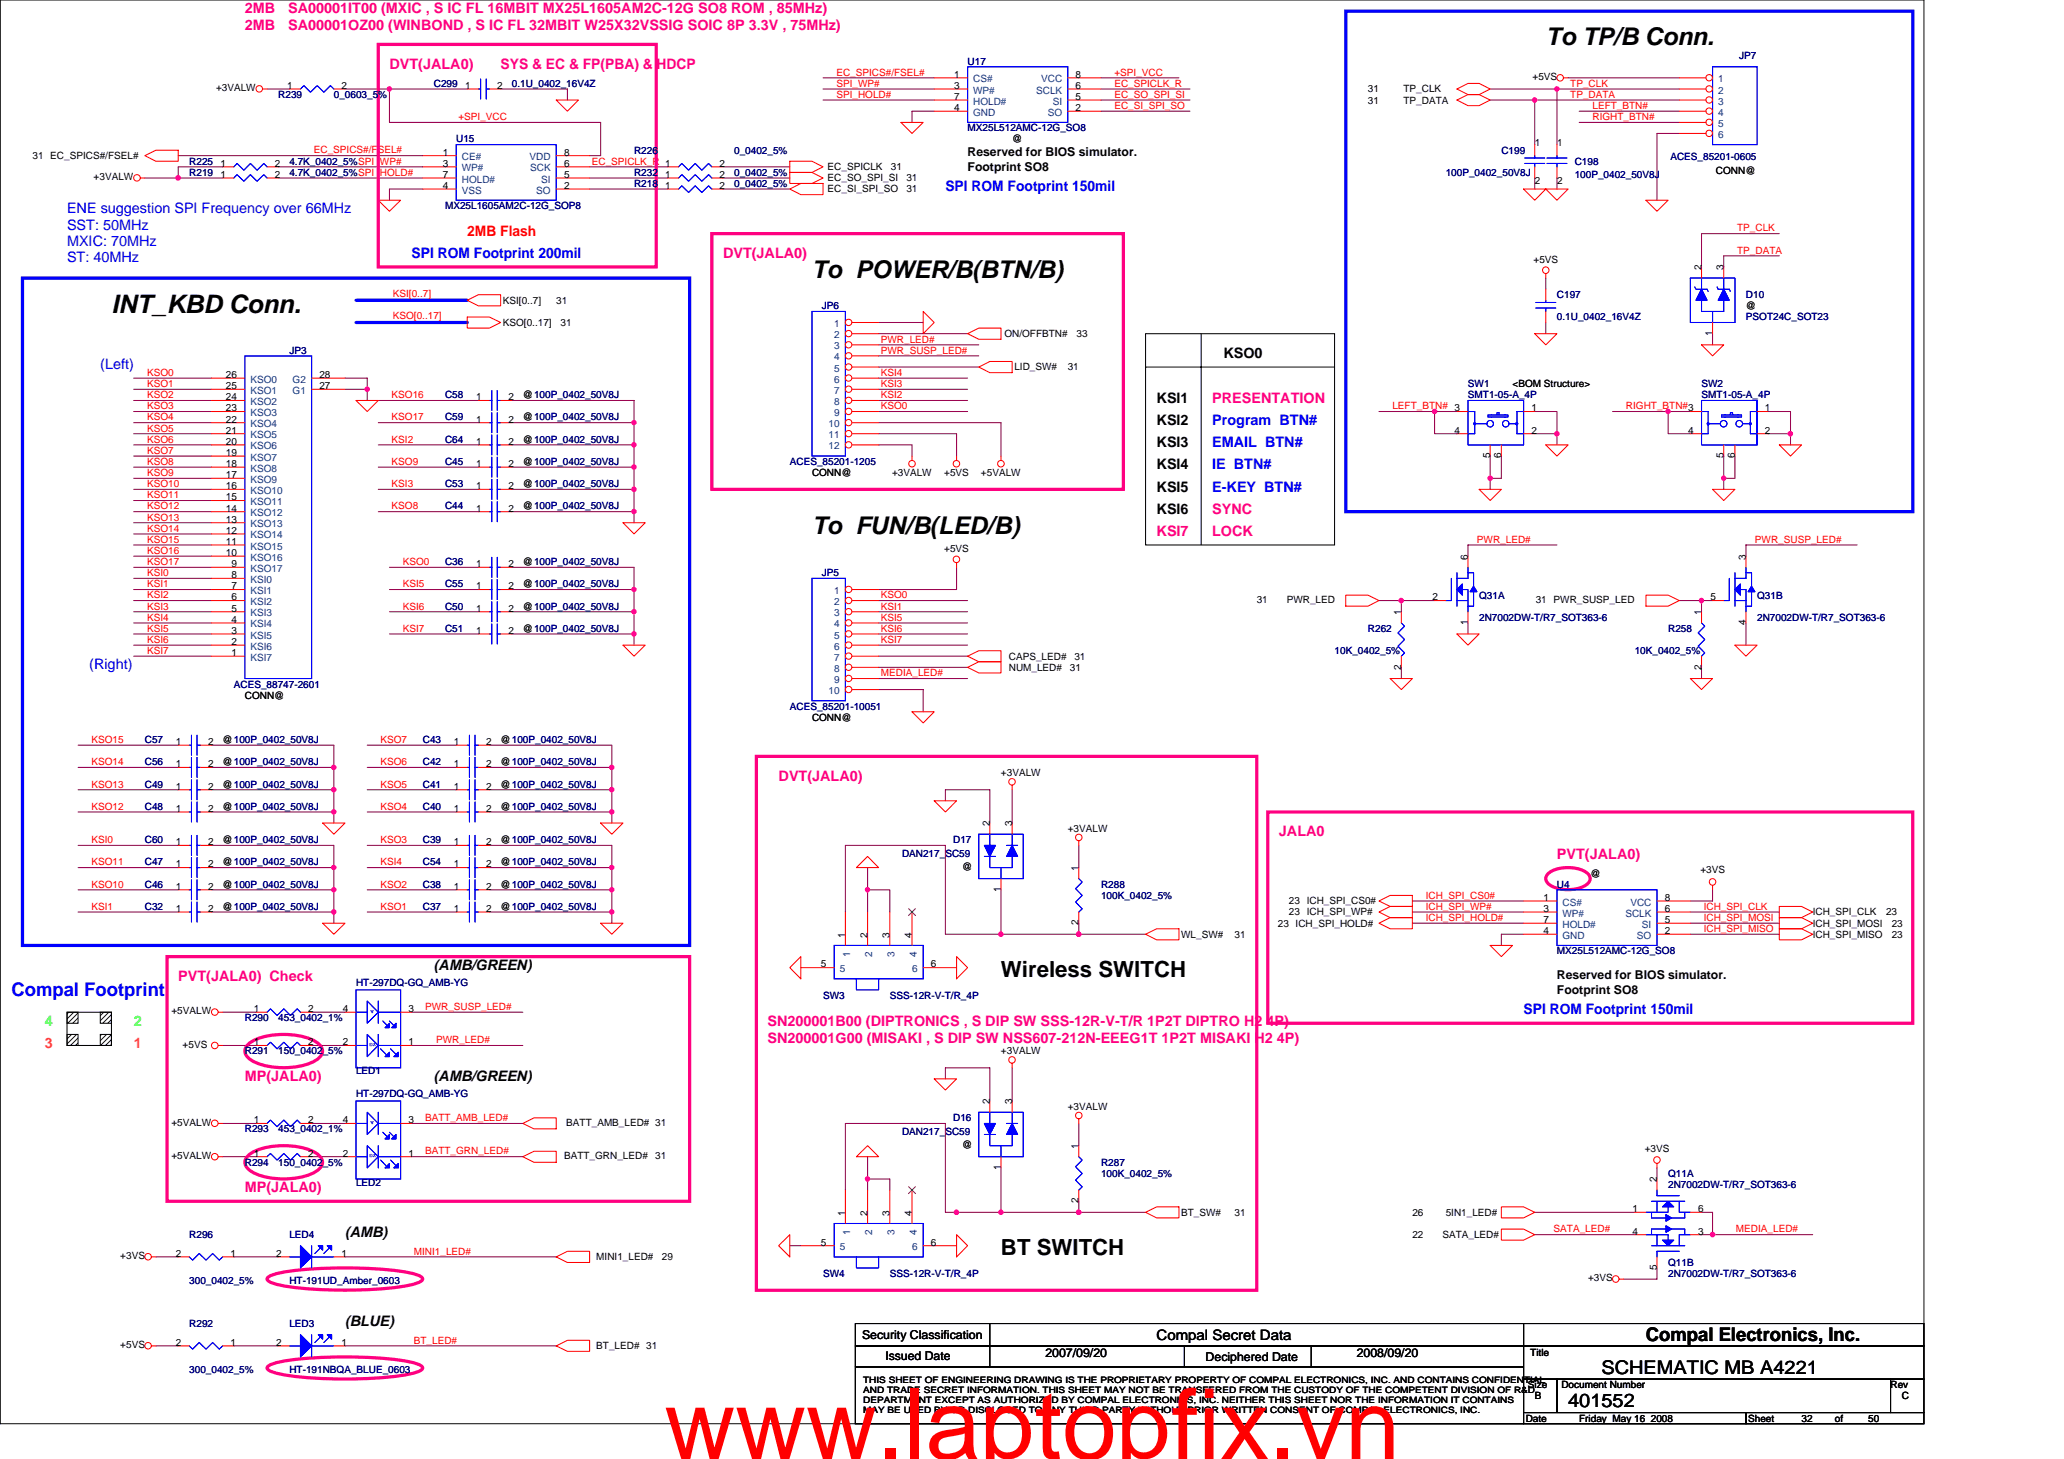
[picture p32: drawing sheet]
<svg xmlns="http://www.w3.org/2000/svg" width="297mm" height="210mm" viewBox="0 0 297 210" stroke-linecap="round" stroke-linejoin="round" font-family="sans-serif">
<defs><g id="words">
<text font-size="14.1" fill="#f00" x="95.6" y="209.9">www.laptopfix.vn</text>
<text font-size="3.7" x="16" y="45">INT_KBD Conn.</text>
<g font-size="3.5">
<text x="222.5" y="6.4">To TP/B Conn.</text>
<text x="116.9" y="40">To POWER/B(BTN/B)</text>
<text x="116.9" y="76.9">To FUN/B(LED/B)</text>
</g>
<g font-size="3.2">
<text x="144.1" y="140.6">Wireless SWITCH</text>
<text x="144.1" y="180.6">BT SWITCH</text>
</g>
<text font-size="2.7" fill="#00f" x="1.6" y="143.3">Compal Footprint</text>
<g font-size="2.7">
<text x="230.5" y="197.7">SCHEMATIC MB A4221</text>
<text x="236.9" y="192.9">Compal Electronics, Inc.</text>
<text x="225.7" y="202.5">401552</text>
</g>
<g font-size="2.1" fill="#ff0080">
<text x="35.2" y="1.9">2MB</text>
<text x="35.2" y="4.4">2MB</text>
<text x="41.5" y="1.9">SA00001IT00 (MXIC , S IC FL 16MBIT MX25L1605AM2C-12G SO8 ROM , 85MHz)</text>
<text x="41.5" y="4.4">SA00001OZ00 (WINBOND , S IC FL 32MBIT W25X32VSSIG SOIC 8P 3.3V , 75MHz)</text>
<text x="56" y="9.9">DVT(JALA0)</text>
<text x="72" y="9.9">SYS &amp; EC &amp; FP(PBA) &amp; HDCP</text>
<text x="104.1" y="37.1">DVT(JALA0)</text>
<text x="174.5" y="57.9">PRESENTATION</text>
<text x="166.5" y="77.1">KSI7</text>
<text x="174.5" y="77.1">LOCK</text>
<text x="174.5" y="73.9">SYNC</text>
<text x="112.1" y="112.3">DVT(JALA0)</text>
<text x="184.1" y="120.3">JALA0</text>
<text x="224.1" y="123.5">PVT(JALA0)</text>
<text x="25.7" y="141.1">PVT(JALA0) Check</text>
<text x="110.4" y="147.6">SN200001B00 (DIPTRONICS , S DIP SW SSS-12R-V-T/R 1P2T DIPTRO H2 4P)</text>
<text x="35.2" y="155.6">MP(JALA0)</text>
<text x="110.4" y="150">SN200001G00 (MISAKI , S DIP SW NSS607-212N-EEEG1T 1P2T MISAKI H2 4P)</text>
<text x="35.2" y="171.6">MP(JALA0)</text>
</g>
<g font-size="2.1" fill="#00f">
<text x="136.1" y="27.5">SPI ROM Footprint 150mil</text>
<text x="9.6" y="30.6">ENE suggestion SPI Frequency over 66MHz</text>
<text x="9.6" y="33">SST: 50MHz</text>
<text x="9.6" y="35.4">MXIC: 70MHz</text>
<text x="9.6" y="37.8">ST: 40MHz</text>
<text x="59.2" y="37.1">SPI ROM Footprint 200mil</text>
<text x="14.4" y="53">(Left)</text>
<text x="174.5" y="61.1">Program BTN#</text>
<text x="174.5" y="64.3">EMAIL BTN#</text>
<text x="174.5" y="67.5">IE BTN#</text>
<text x="174.5" y="70.7">E-KEY BTN#</text>
<text x="12.8" y="96.2">(Right)</text>
<text x="219.3" y="145.9">SPI ROM Footprint 150mil</text>
</g>
<text font-size="2.1" fill="#f00" x="67.2" y="33.9">2MB Flash</text>
<g font-size="2.1">
<text x="176.1" y="51.5">KSO0</text>
<text x="166.5" y="57.9">KSI1</text>
<text x="166.5" y="61.1">KSI2</text>
<text x="166.5" y="64.3">KSI3</text>
<text x="166.5" y="70.7">KSI5</text>
<text x="166.5" y="67.5">KSI4</text>
<text x="166.5" y="73.9">KSI6</text>
<text x="62.4" y="139.5">(AMB/GREEN)</text>
<text x="62.4" y="155.5">(AMB/GREEN)</text>
<text x="49.7" y="177.9">(AMB)</text>
<text x="49.7" y="190.7">(BLUE)</text>
<text x="166.5" y="192.7">Compal Secret Data</text>
</g>
<g font-size="2.1" fill="#0f0">
<text x="6.4" y="147.6">4</text>
<text x="19.2" y="147.6">2</text>
</g>
<g font-size="2.1" fill="#ff8000">
<text x="6.4" y="150.7">3</text>
<text x="19.2" y="150.7">1</text>
</g>
<g font-size="1.8">
<text x="139.3" y="22.4">Reserved for BIOS simulator.</text>
<text x="139.3" y="24.5">Footprint SO8</text>
<text x="224.1" y="140.8">Reserved for BIOS simulator.</text>
<text x="224.1" y="142.9">Footprint SO8</text>
<text x="124.1" y="192.6">Security Classification</text>
<text x="127.4" y="195.7">Issued Date</text>
<text x="150.4" y="195.2">2007/09/20</text>
<text x="173.5" y="195.8">Deciphered Date</text>
<text x="195.3" y="195.2">2008/09/20</text>
</g>
<g font-size="1.4" fill="#f00">
<text x="120.4" y="10.9">EC_SPICS#/FSEL#</text>
<text x="160.4" y="10.9">+SPI_VCC</text>
<text x="66" y="17.3">+SPI_VCC</text>
<text x="120.4" y="12.5">SPI_WP#</text>
<text x="120.4" y="14.1">SPI_HOLD#</text>
<text x="160.4" y="15.7">EC_SI_SPI_SO</text>
<text x="160.4" y="12.5">EC_SPICLK_R</text>
<text x="160.4" y="14.1">EC_SO_SPI_SI</text>
<text x="226" y="14.1">TP_DATA</text>
<text x="226" y="12.5">TP_CLK</text>
<text x="229.2" y="15.7">LEFT_BTN#</text>
<text x="229.2" y="17.3">RIGHT_BTN#</text>
<text x="45.2" y="22.1">EC_SPICS#/FSEL#</text>
<text x="85.2" y="23.7">EC_SPICLK_R 1</text>
<text x="250" y="33.3">TP_CLK</text>
<text x="250" y="36.5">TP_DATA</text>
<text x="56.5" y="45.9">KSO[0..17]</text>
<text x="56.5" y="42.7">KSI[0..7]</text>
<text x="126.8" y="49.3">PWR_LED#</text>
<text x="126.8" y="50.9">PWR_SUSP_LED#</text>
<text x="21.2" y="55.7">KSO1</text>
<text x="21.2" y="54.1">KSO0</text>
<text x="21.2" y="57.3">KSO2</text>
<text x="21.2" y="58.9">KSO3</text>
<text x="56.4" y="57.3">KSO16</text>
<text x="126.8" y="54.1">KSI4</text>
<text x="126.8" y="55.7">KSI3</text>
<text x="126.8" y="57.3">KSI2</text>
<text x="126.8" y="58.9">KSO0</text>
<text x="200.4" y="58.9">LEFT_BTN# 3</text>
<text x="234" y="58.9">RIGHT_BTN#3</text>
<text x="21.2" y="60.5">KSO4</text>
<text x="21.2" y="62.1">KSO5</text>
<text x="21.2" y="63.7">KSO6</text>
<text x="21.2" y="65.3">KSO7</text>
<text x="56.4" y="63.7">KSI2</text>
<text x="56.4" y="60.5">KSO17</text>
<text x="21.2" y="66.9">KSO8</text>
<text x="21.2" y="70.1">KSO10</text>
<text x="21.2" y="71.7">KSO11</text>
<text x="21.2" y="68.5">KSO9</text>
<text x="56.4" y="70.1">KSI3</text>
<text x="56.4" y="66.9">KSO9</text>
<text x="21.2" y="73.3">KSO12</text>
<text x="21.2" y="74.9">KSO13</text>
<text x="21.2" y="76.5">KSO14</text>
<text x="56.4" y="73.3">KSO8</text>
<text x="21.2" y="78.1">KSO15</text>
<text x="21.2" y="82.9">KSI0</text>
<text x="21.2" y="79.7">KSO16</text>
<text x="21.2" y="81.3">KSO17</text>
<text x="58" y="81.3">KSO0</text>
<text x="212.6" y="78.1">PWR_LED#</text>
<text x="252.6" y="78.1">PWR_SUSP_LED#</text>
<text x="21.2" y="84.5">KSI1</text>
<text x="21.2" y="86.1">KSI2</text>
<text x="21.2" y="87.7">KSI3</text>
<text x="21.2" y="89.3">KSI4</text>
<text x="58" y="87.7">KSI6</text>
<text x="58" y="84.5">KSI5</text>
<text x="126.8" y="86.1">KSO0</text>
<text x="126.8" y="87.7">KSI1</text>
<text x="126.8" y="89.3">KSI5</text>
<text x="21.2" y="92.5">KSI6</text>
<text x="21.2" y="90.9">KSI5</text>
<text x="21.2" y="94.1">KSI7</text>
<text x="58" y="90.9">KSI7</text>
<text x="126.8" y="90.9">KSI6</text>
<text x="126.8" y="92.5">KSI7</text>
<text x="126.8" y="97.3">MEDIA_LED#</text>
<text x="13.2" y="106.9">KSO15</text>
<text x="54.8" y="106.9">KSO7</text>
<text x="13.2" y="110.1">KSO14</text>
<text x="13.2" y="113.3">KSO13</text>
<text x="54.8" y="113.3">KSO5</text>
<text x="54.8" y="110.1">KSO6</text>
<text x="13.2" y="116.5">KSO12</text>
<text x="54.8" y="116.5">KSO4</text>
<text x="13.2" y="121.3">KSI0</text>
<text x="13.2" y="124.5">KSO11</text>
<text x="54.8" y="121.3">KSO3</text>
<text x="54.8" y="124.5">KSI4</text>
<text x="13.2" y="127.7">KSO10</text>
<text x="13.2" y="130.9">KSI1</text>
<text x="54.8" y="127.7">KSO2</text>
<text x="54.8" y="130.9">KSO1</text>
<text x="205.2" y="130.9">ICH_SPI_WP#</text>
<text x="205.2" y="129.3">ICH_SPI_CS0#</text>
<text x="245.2" y="130.9">ICH_SPI_CLK</text>
<text x="205.2" y="132.5">ICH_SPI_HOLD#</text>
<text x="245.2" y="134.1">ICH_SPI_MISO</text>
<text x="245.2" y="132.5">ICH_SPI_MOSI</text>
<text x="61.2" y="145.3">PWR_SUSP_LED#</text>
<text x="62.8" y="150.1">PWR_LED#</text>
<text x="61.2" y="161.3">BATT_AMB_LED#</text>
<text x="61.2" y="166.1">BATT_GRN_LED#</text>
<text x="223.6" y="177.3">SATA_LED#</text>
<text x="249.8" y="177.3">MEDIA_LED#</text>
<text x="59.6" y="180.5">MINI1_LED#</text>
<text x="59.6" y="193.3">BT_LED#</text>
</g>
<g font-size="1.4">
<text x="137.3" y="11.2">1</text>
<text x="154.8" y="11.2">8</text>
<text x="220.6" y="11.5">+5VS</text>
<text x="31.1" y="13.1">+3VALW</text>
<text x="41.3" y="12.8">1</text>
<text x="49.2" y="12.8">2</text>
<text x="66.9" y="12.8">1</text>
<text x="71.6" y="12.8">2</text>
<text x="137.3" y="12.8">3</text>
<text x="137.3" y="16">4</text>
<text x="137.3" y="14.4">7</text>
<text x="154.8" y="12.8">6</text>
<text x="154.8" y="16">2</text>
<text x="154.8" y="14.4">5</text>
<text x="196.9" y="14.9">31</text>
<text x="196.9" y="13.3">31</text>
<text x="202" y="14.9">TP_DATA</text>
<text x="202" y="13.3">TP_CLK</text>
<text x="4.7" y="22.9">31 EC_SPICS#/FSEL#</text>
<text x="31.7" y="24">1</text>
<text x="39.6" y="24">2</text>
<text x="63.7" y="22.4">1</text>
<text x="63.7" y="24">3</text>
<text x="81.2" y="24">6</text>
<text x="81.2" y="22.4">8</text>
<text x="103.6" y="24">2</text>
<text x="145.7" y="20.5">@</text>
<text x="220.9" y="21">1</text>
<text x="224.1" y="21">1</text>
<text x="13.5" y="25.9">+3VALW</text>
<text x="31.7" y="25.6">1</text>
<text x="39.6" y="25.6">2</text>
<text x="63.7" y="27.2">4</text>
<text x="63.7" y="25.6">7</text>
<text x="81.2" y="27.2">2</text>
<text x="81.2" y="25.6">5</text>
<text x="95.7" y="25.6">1</text>
<text x="95.7" y="27.2">1</text>
<text x="103.6" y="25.6">2</text>
<text x="103.6" y="27.2">2</text>
<text x="119.1" y="24.5">EC_SPICLK</text>
<text x="119.1" y="26.1">EC_SO_SPI_SI</text>
<text x="119.1" y="27.7">EC_SI_SPI_SO</text>
<text x="128.2" y="24.5">31</text>
<text x="130.4" y="26.1">31</text>
<text x="130.4" y="27.7">31</text>
<text x="220.9" y="26.4">2</text>
<text x="224.1" y="26.4">2</text>
<text x="246.9" y="25">CONN@</text>
<text x="220.7" y="37.8">+5VS</text>
<text x="244.9" y="38.9" transform="rotate(-90 244.9 38.9)">2</text>
<text x="248" y="38.9" transform="rotate(-90 248 38.9)">3</text>
<text x="72.4" y="46.9">KSO[0..17]</text>
<text x="72.4" y="43.7">KSI[0..7]</text>
<text x="80.1" y="43.7">31</text>
<text x="80.7" y="46.9">31</text>
<text x="251.3" y="44.5">@</text>
<text x="144.5" y="48.5">ON/OFFBTN#</text>
<text x="146" y="53.3">LID_SW#</text>
<text x="153.7" y="53.3">31</text>
<text x="154.9" y="48.5">33</text>
<text x="246.4" y="48.3" transform="rotate(-90 246.4 48.3)">1</text>
<text x="32.5" y="59.2">23</text>
<text x="32.5" y="57.6">24</text>
<text x="32.5" y="56">25</text>
<text x="32.5" y="54.4">26</text>
<text x="46" y="56">27</text>
<text x="46" y="54.4">28</text>
<text x="68.5" y="57.6">1</text>
<text x="73.2" y="57.6">2</text>
<text x="75.2" y="57.3">@100P_0402_50V8J</text>
<text x="217.7" y="55.7">&lt;BOM Structure&gt;</text>
<text x="220.4" y="59.2">1</text>
<text x="254" y="59.2">1</text>
<text x="32.5" y="65.6">19</text>
<text x="32.5" y="64">20</text>
<text x="32.5" y="62.4">21</text>
<text x="32.5" y="60.8">22</text>
<text x="68.5" y="64">1</text>
<text x="68.5" y="60.8">1</text>
<text x="73.2" y="64">2</text>
<text x="73.2" y="60.8">2</text>
<text x="75.2" y="63.7">@100P_0402_50V8J</text>
<text x="75.2" y="60.5">@100P_0402_50V8J</text>
<text x="209.3" y="62.4">4</text>
<text x="214.4" y="65.9" transform="rotate(-90 214.4 65.9)">5</text>
<text x="216" y="65.9" transform="rotate(-90 216 65.9)">6</text>
<text x="220.4" y="62.4">2</text>
<text x="242.9" y="62.4">4</text>
<text x="248" y="65.9" transform="rotate(-90 248 65.9)">5</text>
<text x="249.7" y="65.9" transform="rotate(-90 249.7 65.9)">6</text>
<text x="254" y="62.4">2</text>
<text x="32.5" y="72">15</text>
<text x="32.5" y="70.4">16</text>
<text x="32.5" y="68.8">17</text>
<text x="32.5" y="67.2">18</text>
<text x="68.5" y="67.2">1</text>
<text x="68.5" y="70.4">1</text>
<text x="73.2" y="67.2">2</text>
<text x="73.2" y="70.4">2</text>
<text x="75.2" y="66.9">@100P_0402_50V8J</text>
<text x="75.2" y="70.1">@100P_0402_50V8J</text>
<text x="116.9" y="68.5">CONN@</text>
<text x="128.4" y="68.5">+3VALW</text>
<text x="135.9" y="68.5">+5VS</text>
<text x="141.2" y="68.5">+5VALW</text>
<text x="32.5" y="76.8">12</text>
<text x="32.5" y="75.2">13</text>
<text x="32.5" y="73.6">14</text>
<text x="68.5" y="73.6">1</text>
<text x="73.2" y="73.6">2</text>
<text x="75.2" y="73.3">@100P_0402_50V8J</text>
<text x="32.5" y="80">10</text>
<text x="32.5" y="78.4">11</text>
<text x="33.3" y="83.2">8</text>
<text x="33.3" y="81.6">9</text>
<text x="68.5" y="81.6">1</text>
<text x="73.2" y="81.6">2</text>
<text x="75.2" y="81.3">@100P_0402_50V8J</text>
<text x="135.9" y="79.4">+5VS</text>
<text x="211.2" y="80.5" transform="rotate(-90 211.2 80.5)">6</text>
<text x="251.2" y="80.5" transform="rotate(-90 251.2 80.5)">3</text>
<text x="33.3" y="89.6">4</text>
<text x="33.3" y="88">5</text>
<text x="33.3" y="86.4">6</text>
<text x="33.3" y="84.8">7</text>
<text x="68.5" y="88">1</text>
<text x="68.5" y="84.8">1</text>
<text x="73.2" y="88">2</text>
<text x="73.2" y="84.8">2</text>
<text x="75.2" y="87.7">@100P_0402_50V8J</text>
<text x="75.2" y="84.5">@100P_0402_50V8J</text>
<text x="180.9" y="86.7">31</text>
<text x="185.2" y="86.7">PWR_LED</text>
<text x="201.7" y="88.5" transform="rotate(-90 201.7 88.5)">1</text>
<text x="206.1" y="86.4">2</text>
<text x="211.2" y="89.9" transform="rotate(-90 211.2 89.9)">1</text>
<text x="221" y="86.7">31 PWR_SUSP_LED</text>
<text x="244.9" y="88.5" transform="rotate(-90 244.9 88.5)">1</text>
<text x="246.1" y="86.4">5</text>
<text x="251.2" y="89.9" transform="rotate(-90 251.2 89.9)">4</text>
<text x="33.3" y="94.4">1</text>
<text x="33.3" y="92.8">2</text>
<text x="33.3" y="91.2">3</text>
<text x="68.5" y="91.2">1</text>
<text x="73.2" y="91.2">2</text>
<text x="75.2" y="90.9">@100P_0402_50V8J</text>
<text x="145.2" y="94.9">CAPS_LED#</text>
<text x="154.6" y="94.9">31</text>
<text x="35.2" y="100.5">CONN@</text>
<text x="145.2" y="96.5">NUM_LED#</text>
<text x="154" y="96.5">31</text>
<text x="201.7" y="96.3" transform="rotate(-90 201.7 96.3)">2</text>
<text x="244.9" y="96.3" transform="rotate(-90 244.9 96.3)">2</text>
<text x="25.3" y="107.2">1</text>
<text x="30" y="107.2">2</text>
<text x="32" y="106.9">@100P_0402_50V8J</text>
<text x="65.3" y="107.2">1</text>
<text x="70" y="107.2">2</text>
<text x="72" y="106.9">@100P_0402_50V8J</text>
<text x="116.9" y="103.7">CONN@</text>
<text x="25.3" y="110.4">1</text>
<text x="25.3" y="113.6">1</text>
<text x="30" y="110.4">2</text>
<text x="30" y="113.6">2</text>
<text x="32" y="110.1">@100P_0402_50V8J</text>
<text x="32" y="113.3">@100P_0402_50V8J</text>
<text x="65.3" y="113.6">1</text>
<text x="65.3" y="110.4">1</text>
<text x="70" y="113.6">2</text>
<text x="70" y="110.4">2</text>
<text x="72" y="113.3">@100P_0402_50V8J</text>
<text x="72" y="110.1">@100P_0402_50V8J</text>
<text x="144.1" y="111.7">+3VALW</text>
<text x="25.3" y="116.8">1</text>
<text x="30" y="116.8">2</text>
<text x="32" y="116.5">@100P_0402_50V8J</text>
<text x="65.3" y="116.8">1</text>
<text x="70" y="116.8">2</text>
<text x="72" y="116.5">@100P_0402_50V8J</text>
<text x="142.4" y="118.9" transform="rotate(-90 142.4 118.9)">2</text>
<text x="145.6" y="118.9" transform="rotate(-90 145.6 118.9)">3</text>
<text x="153.7" y="119.7">+3VALW</text>
<text x="25.3" y="124.8">1</text>
<text x="25.3" y="121.6">1</text>
<text x="30" y="124.8">2</text>
<text x="30" y="121.6">2</text>
<text x="32" y="124.5">@100P_0402_50V8J</text>
<text x="32" y="121.3">@100P_0402_50V8J</text>
<text x="65.3" y="121.6">1</text>
<text x="65.3" y="124.8">1</text>
<text x="70" y="121.6">2</text>
<text x="70" y="124.8">2</text>
<text x="72" y="121.3">@100P_0402_50V8J</text>
<text x="72" y="124.5">@100P_0402_50V8J</text>
<text x="138.4" y="125.1">@</text>
<text x="155.2" y="125.3" transform="rotate(-90 155.2 125.3)">1</text>
<text x="244.7" y="125.6">+3VS</text>
<text x="25.3" y="128">1</text>
<text x="25.3" y="131.2">1</text>
<text x="30" y="128">2</text>
<text x="30" y="131.2">2</text>
<text x="32" y="127.7">@100P_0402_50V8J</text>
<text x="32" y="130.9">@100P_0402_50V8J</text>
<text x="65.3" y="131.2">1</text>
<text x="65.3" y="128">1</text>
<text x="70" y="131.2">2</text>
<text x="70" y="128">2</text>
<text x="72" y="130.9">@100P_0402_50V8J</text>
<text x="72" y="127.7">@100P_0402_50V8J</text>
<text x="144" y="128.3" transform="rotate(-90 144 128.3)">1</text>
<text x="185.5" y="130.1">23 ICH_SPI_CS0#</text>
<text x="185.5" y="131.7">23 ICH_SPI_WP#</text>
<text x="222.1" y="129.6">1</text>
<text x="222.1" y="131.2">3</text>
<text x="228.9" y="126.1">@</text>
<text x="239.6" y="131.2">6</text>
<text x="239.6" y="129.6">8</text>
<text x="260.9" y="131.7">ICH_SPI_CLK</text>
<text x="271.4" y="131.7">23</text>
<text x="121.6" y="134.9" transform="rotate(-90 121.6 134.9)">1</text>
<text x="124.8" y="134.9" transform="rotate(-90 124.8 134.9)">2</text>
<text x="128" y="134.9" transform="rotate(-90 128 134.9)">3</text>
<text x="131.2" y="134.9" transform="rotate(-90 131.2 134.9)">4</text>
<text x="155.2" y="133.1" transform="rotate(-90 155.2 133.1)">2</text>
<text x="170" y="134.9">WL_SW#</text>
<text x="177.7" y="134.9">31</text>
<text x="183.9" y="133.3">23 ICH_SPI_HOLD#</text>
<text x="222.1" y="134.4">4</text>
<text x="222.1" y="132.8">7</text>
<text x="239.6" y="134.4">2</text>
<text x="239.6" y="132.8">5</text>
<text x="260.9" y="133.3">ICH_SPI_MOSI</text>
<text x="260.9" y="134.9">ICH_SPI_MISO</text>
<text x="272.2" y="133.3">23</text>
<text x="272.2" y="134.9">23</text>
<text x="118.1" y="139.2">5</text>
<text x="134" y="139.2">6</text>
<text x="24.7" y="145.9">+5VALW</text>
<text x="36.5" y="145.6">1</text>
<text x="44.4" y="145.6">2</text>
<text x="49.3" y="145.6">4</text>
<text x="58.8" y="145.6">3</text>
<text x="26.3" y="150.7">+5VS</text>
<text x="36.5" y="150.4">1</text>
<text x="44.4" y="150.4">2</text>
<text x="49.3" y="150.4">2</text>
<text x="58.8" y="150.4">1</text>
<text x="144.1" y="151.7">+3VALW</text>
<text x="24.7" y="161.9">+5VALW</text>
<text x="36.5" y="161.6">1</text>
<text x="44.4" y="161.6">2</text>
<text x="49.3" y="161.6">4</text>
<text x="58.8" y="161.6">3</text>
<text x="81.5" y="161.9">BATT_AMB_LED# 31</text>
<text x="142.4" y="158.9" transform="rotate(-90 142.4 158.9)">2</text>
<text x="145.6" y="158.9" transform="rotate(-90 145.6 158.9)">3</text>
<text x="153.7" y="159.7">+3VALW</text>
<text x="24.7" y="166.8">+5VALW</text>
<text x="36.5" y="166.4">1</text>
<text x="44.4" y="166.4">2</text>
<text x="49.3" y="166.4">2</text>
<text x="58.8" y="166.4">1</text>
<text x="81.2" y="166.8">BATT_GRN_LED#</text>
<text x="94.3" y="166.8">31</text>
<text x="138.4" y="165.1">@</text>
<text x="155.2" y="165.3" transform="rotate(-90 155.2 165.3)">1</text>
<text x="236.7" y="165.8">+3VS</text>
<text x="144" y="168.3" transform="rotate(-90 144 168.3)">1</text>
<text x="155.2" y="173.1" transform="rotate(-90 155.2 173.1)">2</text>
<text x="238.4" y="170.1" transform="rotate(-90 238.4 170.1)">2</text>
<text x="118.1" y="179.2">5</text>
<text x="121.6" y="174.9" transform="rotate(-90 121.6 174.9)">1</text>
<text x="124.8" y="174.9" transform="rotate(-90 124.8 174.9)">2</text>
<text x="128" y="174.9" transform="rotate(-90 128 174.9)">3</text>
<text x="131.2" y="174.9" transform="rotate(-90 131.2 174.9)">4</text>
<text x="134" y="179.2">6</text>
<text x="170" y="174.9">BT_SW#</text>
<text x="177.7" y="174.9">31</text>
<text x="203.3" y="178.1">22</text>
<text x="203.3" y="174.9">26</text>
<text x="207.6" y="178.1">SATA_LED#</text>
<text x="208.1" y="174.9">5IN1_LED#</text>
<text x="234.9" y="174.4">1</text>
<text x="234.9" y="177.6">4</text>
<text x="244.4" y="174.4">6</text>
<text x="244.4" y="177.6">3</text>
<text x="17.3" y="181.1">+3VS</text>
<text x="25.3" y="180.8">2</text>
<text x="33.2" y="180.8">1</text>
<text x="39.7" y="180.8">2</text>
<text x="49.2" y="180.8">1</text>
<text x="85.8" y="181.3">MINI1_LED#</text>
<text x="95.2" y="181.3">29</text>
<text x="228.6" y="184.4">+3VS</text>
<text x="238.4" y="182.8" transform="rotate(-90 238.4 182.8)">5</text>
<text x="17.3" y="194">+5VS</text>
<text x="25.3" y="193.6">2</text>
<text x="33.2" y="193.6">1</text>
<text x="39.7" y="193.6">2</text>
<text x="49.2" y="193.6">1</text>
<text x="85.8" y="194.1">BT_LED# 31</text>
<text x="220.2" y="195.1">Title</text>
<text x="219.9" y="199.7">Size</text>
<text x="220.9" y="201.3">B</text>
<text x="224.7" y="199.7">Document Number</text>
<text x="272.1" y="199.7">Rev</text>
<text x="273.7" y="201.3">C</text>
<text x="219.6" y="204.5">Date</text>
<text x="227.3" y="204.5">Friday May 16 2008</text>
<text x="251.6" y="204.5">Sheet</text>
<text x="259.3" y="204.5">32</text>
<text x="264.1" y="204.5">of</text>
<text x="268.9" y="204.5">50</text>
</g>
<g font-size="1.4" fill="#000080">
<text x="139.3" y="9.3">U17</text>
<text x="250.3" y="8.5">JP7</text>
<text x="40" y="14.1">R239</text>
<text x="48" y="14.1">0_0603_5%</text>
<text x="62.4" y="12.5">C299</text>
<text x="73.7" y="12.5">0.1U_0402_16V4Z</text>
<text x="27.2" y="23.7">R225</text>
<text x="41.7" y="23.7">4.7K_0402_5%SPI WP#</text>
<text x="65.7" y="20.5">U15</text>
<text x="91.2" y="22.1">R226</text>
<text x="105.7" y="22.1">0_0402_5%</text>
<text x="139.3" y="18.9">MX25L512AMC-12G_SO8</text>
<text x="216.1" y="22.1">C199</text>
<text x="226.6" y="23.7">C198</text>
<text x="240.4" y="23.1">ACES_85201-0605</text>
<text x="27.2" y="25.3">R219</text>
<text x="41.7" y="25.3">4.7K_0402_5%SPI HOLD#</text>
<text x="91.2" y="25.3">R232</text>
<text x="91.2" y="26.9">R218</text>
<text x="105.7" y="25.3">0_0402_5%</text>
<text x="105.7" y="26.9">0_0402_5%</text>
<text x="208.1" y="25.3">100P_0402_50V8J</text>
<text x="226.6" y="25.6">100P_0402_50V8J</text>
<text x="64" y="30.1">MX25L1605AM2C-12G_SOP8</text>
<text x="118.3" y="44.5">JP6</text>
<text x="224.1" y="42.9">C197</text>
<text x="224.1" y="46.1">0.1U_0402_16V4Z</text>
<text x="251.3" y="42.9">D10</text>
<text x="251.3" y="46.1">PSOT24C_SOT23</text>
<text x="41.7" y="50.9">JP3</text>
<text x="64" y="57.3">C58</text>
<text x="211.3" y="55.7">SW1</text>
<text x="211.3" y="57.3">SMT1-05-A_4P</text>
<text x="244.9" y="55.7">SW2</text>
<text x="244.9" y="57.3">SMT1-05-A_4P</text>
<text x="64" y="63.7">C64</text>
<text x="64" y="60.5">C59</text>
<text x="64" y="66.9">C45</text>
<text x="64" y="70.1">C53</text>
<text x="113.7" y="66.9">ACES_85201-1205</text>
<text x="64" y="73.3">C44</text>
<text x="64" y="81.3">C36</text>
<text x="118.3" y="82.9">JP5</text>
<text x="64" y="87.7">C50</text>
<text x="64" y="84.5">C55</text>
<text x="212.9" y="86.1">Q31A</text>
<text x="212.9" y="89.3">2N7002DW-T/R7_SOT363-6</text>
<text x="252.9" y="86.1">Q31B</text>
<text x="252.9" y="89.3">2N7002DW-T/R7_SOT363-6</text>
<text x="64" y="90.9">C51</text>
<text x="192.1" y="94.1">10K_0402_5%</text>
<text x="196.9" y="90.9">R262</text>
<text x="235.3" y="94.1">10K_0402_5%</text>
<text x="240.1" y="90.9">R258</text>
<text x="33.7" y="98.9">ACES_88747-2601</text>
<text x="20.8" y="106.9">C57</text>
<text x="60.9" y="106.9">C43</text>
<text x="113.7" y="102.1">ACES_85201-10051</text>
<text x="20.8" y="110.1">C56</text>
<text x="20.8" y="113.3">C49</text>
<text x="60.9" y="113.3">C41</text>
<text x="60.9" y="110.1">C42</text>
<text x="20.8" y="116.5">C48</text>
<text x="60.9" y="116.5">C40</text>
<text x="20.8" y="124.5">C47</text>
<text x="20.8" y="121.3">C60</text>
<text x="60.9" y="121.3">C39</text>
<text x="60.9" y="124.5">C54</text>
<text x="129.8" y="123.2">DAN217_SC59</text>
<text x="137.2" y="121.3">D17</text>
<text x="20.8" y="127.7">C46</text>
<text x="20.8" y="130.9">C32</text>
<text x="60.9" y="130.9">C37</text>
<text x="60.9" y="127.7">C38</text>
<text x="158.5" y="127.7">R288</text>
<text x="158.5" y="129.3">100K_0402_5%</text>
<text x="224.1" y="127.7">U4</text>
<text x="224.1" y="137.3">MX25L512AMC-12G_SO8</text>
<text x="51.2" y="141.8">HT-297DQ-GQ_AMB-YG</text>
<text x="118.4" y="143.7">SW3</text>
<text x="128.1" y="143.7">SSS-12R-V-T/R_4P</text>
<text x="35.2" y="146.9">R290</text>
<text x="40" y="146.9">453_0402_1%</text>
<text x="35.2" y="151.7">R291</text>
<text x="40" y="151.7">150_0402_5%</text>
<text x="51.2" y="154.6">LED1</text>
<text x="51.2" y="157.8">HT-297DQ-GQ_AMB-YG</text>
<text x="137.2" y="161.3">D16</text>
<text x="35.2" y="162.9">R293</text>
<text x="35.2" y="167.7">R294</text>
<text x="40" y="162.9">453_0402_1%</text>
<text x="40" y="167.7">150_0402_5%</text>
<text x="129.8" y="163.2">DAN217_SC59</text>
<text x="158.5" y="167.7">R287</text>
<text x="51.2" y="170.6">LED2</text>
<text x="158.5" y="169.3">100K_0402_5%</text>
<text x="240.1" y="169.3">Q11A</text>
<text x="240.1" y="170.9">2N7002DW-T/R7_SOT363-6</text>
<text x="27.2" y="178.1">R296</text>
<text x="41.7" y="178.1">LED4</text>
<text x="27.2" y="184.7">300_0402_5%</text>
<text x="41.7" y="184.7">HT-191UD_Amber_0603</text>
<text x="118.4" y="183.7">SW4</text>
<text x="128.1" y="183.7">SSS-12R-V-T/R_4P</text>
<text x="240.1" y="182.1">Q11B</text>
<text x="240.1" y="183.7">2N7002DW-T/R7_SOT363-6</text>
<text x="27.2" y="190.9">R292</text>
<text x="41.7" y="190.9">LED3</text>
<text x="27.2" y="197.5">300_0402_5%</text>
<text x="41.7" y="197.5">HT-191NBQA_BLUE_0603</text>
</g>
<g font-size="1.4" fill="#004080">
<text x="140.1" y="11.9">CS#</text>
<text x="149.8" y="11.9">VCC</text>
<text x="247.3" y="11.9">1</text>
<text x="140.1" y="13.5">WP#</text>
<text x="140.1" y="16.7">GND</text>
<text x="140.1" y="15">HOLD#</text>
<text x="149.1" y="13.5">SCLK</text>
<text x="150.8" y="16.7">SO</text>
<text x="151.5" y="15">SI</text>
<text x="247.3" y="13.5">2</text>
<text x="247.3" y="15">3</text>
<text x="247.3" y="16.7">4</text>
<text x="66.5" y="23.1">CE#</text>
<text x="76.2" y="23.1">VDD</text>
<text x="247.3" y="18.3">5</text>
<text x="247.3" y="19.9">6</text>
<text x="66.5" y="24.7">WP#</text>
<text x="66.5" y="27.9">VSS</text>
<text x="66.5" y="26.3">HOLD#</text>
<text x="76.3" y="24.7">SCK</text>
<text x="77.2" y="27.9">SO</text>
<text x="77.9" y="26.3">SI</text>
<text x="120.1" y="47.1">1</text>
<text x="120.1" y="48.7">2</text>
<text x="120.1" y="50.3">3</text>
<text x="120.1" y="51.9">4</text>
<text x="120.1" y="53.5">5</text>
<text x="36" y="59.9">KSO3</text>
<text x="36" y="58.3">KSO2</text>
<text x="36" y="56.7">KSO1</text>
<text x="36" y="55.1">KSO0</text>
<text x="42.1" y="56.7">G1</text>
<text x="42.1" y="55.1">G2</text>
<text x="120.1" y="55.1">6</text>
<text x="120.1" y="56.7">7</text>
<text x="120.1" y="58.3">8</text>
<text x="120.1" y="59.9">9</text>
<text x="36" y="64.7">KSO6</text>
<text x="36" y="63.1">KSO5</text>
<text x="36" y="61.5">KSO4</text>
<text x="119.2" y="61.5">10</text>
<text x="119.2" y="63.1">11</text>
<text x="119.2" y="64.7">12</text>
<text x="36" y="71.1">KSO10</text>
<text x="36" y="69.5">KSO9</text>
<text x="36" y="67.9">KSO8</text>
<text x="36" y="66.3">KSO7</text>
<text x="36" y="77.5">KSO14</text>
<text x="36" y="75.9">KSO13</text>
<text x="36" y="74.3">KSO12</text>
<text x="36" y="72.7">KSO11</text>
<text x="36" y="83.9">KSI0</text>
<text x="36" y="82.3">KSO17</text>
<text x="36" y="80.7">KSO16</text>
<text x="36" y="79.1">KSO15</text>
<text x="36" y="88.7">KSI3</text>
<text x="36" y="87.1">KSI2</text>
<text x="36" y="85.5">KSI1</text>
<text x="120.1" y="85.5">1</text>
<text x="120.1" y="87.1">2</text>
<text x="120.1" y="88.7">3</text>
<text x="36" y="95.1">KSI7</text>
<text x="36" y="93.5">KSI6</text>
<text x="36" y="91.9">KSI5</text>
<text x="36" y="90.3">KSI4</text>
<text x="120.1" y="90.3">4</text>
<text x="120.1" y="91.9">5</text>
<text x="120.1" y="93.5">6</text>
<text x="120.1" y="95.1">7</text>
<text x="119.2" y="99.9">10</text>
<text x="120.1" y="96.7">8</text>
<text x="120.1" y="98.3">9</text>
<text x="224.9" y="130.3">CS#</text>
<text x="224.9" y="131.9">WP#</text>
<text x="233.9" y="131.9">SCLK</text>
<text x="234.6" y="130.3">VCC</text>
<text x="122.3" y="137.6" transform="rotate(-90 122.3 137.6)">1</text>
<text x="125.5" y="137.6" transform="rotate(-90 125.5 137.6)">2</text>
<text x="128.7" y="137.6" transform="rotate(-90 128.7 137.6)">3</text>
<text x="131.9" y="137.6" transform="rotate(-90 131.9 137.6)">4</text>
<text x="224.9" y="135.1">GND</text>
<text x="224.9" y="133.5">HOLD#</text>
<text x="235.6" y="135.1">SO</text>
<text x="236.3" y="133.5">SI</text>
<text x="120.9" y="139.9">5</text>
<text x="131.3" y="139.9">6</text>
<text x="120.9" y="179.9">5</text>
<text x="122.3" y="177.6" transform="rotate(-90 122.3 177.6)">1</text>
<text x="125.5" y="177.6" transform="rotate(-90 125.5 177.6)">2</text>
<text x="128.7" y="177.6" transform="rotate(-90 128.7 177.6)">3</text>
<text x="131.3" y="179.9">6</text>
<text x="131.9" y="177.6" transform="rotate(-90 131.9 177.6)">4</text>
</g>
<g font-size="1.3">
<text x="124.2" y="198.9">THIS SHEET OF ENGINEERING DRAWING IS THE PROPRIETARY PROPERTY OF COMPAL ELECTRONICS, INC. AND CONTAINS CONFIDENTIAL</text>
<text x="124.2" y="200.4">AND TRADE SECRET INFORMATION. THIS SHEET MAY NOT BE TRANSFERED FROM THE CUSTODY OF THE COMPETENT DIVISION OF R&amp;D</text>
<text x="124.2" y="201.8">DEPARTMENT EXCEPT AS AUTHORIZED BY COMPAL ELECTRONICS, INC. NEITHER THIS SHEET NOR THE INFORMATION IT CONTAINS</text>
<text x="124.2" y="203.3">MAY BE USED BY OR DISCLOSED TO ANY THIRD PARTY WITHOUT PRIOR WRITTEN CONSENT OF COMPAL ELECTRONICS, INC.</text>
</g>
<g font-size=".8" fill="#00f">
<text x="53.8" y="145.3" transform="rotate(180 53.8 145.3)">A</text>
<text x="54.1" y="150.1" transform="rotate(180 54.1 150.1)">YG</text>
<text x="53.8" y="161.3" transform="rotate(180 53.8 161.3)">A</text>
<text x="54.1" y="166.1" transform="rotate(180 54.1 166.1)">YG</text>
</g>
</g></defs>
<g fill="none" stroke="#000" stroke-width=".15">
<path d="M0 0h276.9v204.8h-276.9zM164.9 48h27.2v30.4h-27.2zM164.9 52.8h27.2M172.9 48v30.4M9.6 145.6h6.4v4.8h-6.4zM123.1 190.4h96.2v3.2h-96.2zM123.1 193.6h96.2v3.1h-96.2zM123.1 196.7h96.2v8.1h-96.2zM142.4 190.4v6.3M170.5 193.6v3.1M188.7 193.6v3.1M219.3 190.4h57.6v3.2h-57.6z"/>
<path d="M219.3 193.6h57.6v4.8h-57.6zM219.3 198.4h4.8v4.8h-4.8zM224.1 198.4h48v4.8h-48zM272.1 198.4h4.8v4.8h-4.8zM219.3 203.2h32v1.6h-32zM251.3 203.2h25.6v1.6h-25.6z"/>
</g>
<g fill="none" stroke="#800040" stroke-width=".15">
<path d="M38.4 12.8h3.3M49.7 12.8h17.5M56 12.8v4.8h30.4v4.8h-1.5M72 12.8h9.7v1.6M118.4 14.4h16M118.4 11.2h16M118.4 12.8h16M134.4 16h-3.1v1.6M158.5 11.2h11.2M158.5 12.8h12.8M158.5 14.4h12.8M158.5 16h12.8"/>
<path d="M214.5 12.8h27.2M214.5 14.4h6.4v6.4M220.9 14.4h20.8M224.1 12.8v8M225.7 11.2h16M227.3 16h14.4M227.3 17.6h14.4M241.7 19.2h-3.2v9.6M25.7 22.4h35.2M32 25.6h-11.2M32 24h-6.3v1.6M40 25.6h20.9"/>
<path d="M40 24h20.9M60.9 27.2h-4.9v1.6M84.9 27.2h11.2M84.9 25.6h11.2M84.9 24h11.2M104.1 27.2h9.6M104.1 24h9.6M104.1 25.6h9.6M220.9 25.6v1.6M224.1 25.6v1.6M256.1 36.8h-8v1.6M256.1 33.6h-11.2v4.8"/>
<path d="M19.2 56h11.2M19.2 54.4h11.2M19.2 57.6h11.2M19.2 59.2h11.2M49.7 54.4h3.1v3.2M49.7 56h3.1M54.4 57.6h14.5M73.7 57.6h17.5v17.6M126.4 56h12.9M126.4 57.6h12.9M126.4 59.2h12.9M126.4 46.4h6.5"/>
<path d="M126.4 48h12.9M126.4 49.6h14.5M126.4 54.4h12.9M126.4 51.2h14.5M126.4 52.8h14.5M206.5 59.2v3.2h3.2M209.7 59.2h-11.2M220.9 59.2h3.2v3.2M222.5 40v1.6M222.5 46.4v1.6M232.1 59.2h8v3.2h3.2M240.1 59.2h3.2"/>
<path d="M246.5 48v1.6M254.5 59.2h3.2v3.2M19.2 60.8h11.2M19.2 62.4h11.2M19.2 64h11.2M19.2 65.6h11.2M19.2 67.2h11.2M19.2 73.6h11.2M19.2 70.4h11.2M19.2 75.2h11.2M19.2 72h11.2M19.2 68.8h11.2"/>
<path d="M19.2 78.4h11.2M19.2 76.8h11.2M54.4 70.4h14.5M54.4 64h14.5M54.4 67.2h14.5M54.4 73.6h14.5M54.4 60.8h14.5M73.7 60.8h17.5M73.7 64h17.5M73.7 67.2h17.5M73.7 73.6h17.5M73.7 70.4h17.5"/>
<path d="M126.4 60.8h17.7v4.8M126.4 62.4h11.3v3.2M126.4 64h4.9v1.6M214.5 65.6v3.2h1.6v-3.2M214.5 68.8v1.6M220.9 62.4h3.2v1.6M224.1 78.4h-12.8v1.6M248.1 65.6v3.2h1.6v-3.2M248.1 68.8v1.6M254.5 62.4h3.2v1.6M267.3 78.4h-16v1.6M19.2 84.8h11.2"/>
<path d="M19.2 92.8h11.2M19.2 91.2h11.2M19.2 94.4h11.2M19.2 86.4h11.2M19.2 83.2h11.2M19.2 88h11.2M19.2 89.6h11.2M19.2 80h11.2M19.2 81.6h11.2M56 88h12.9M56 84.8h12.9M56 91.2h12.9"/>
<path d="M56 81.6h12.9M73.7 84.8h17.5M73.7 91.2h17.5M73.7 88h17.5M73.7 81.6h17.5v11.2M126.4 92.8h12.9M126.4 91.2h12.9M126.4 94.4h12.9M126.4 88h12.9M126.4 89.6h12.9M126.4 97.6h12.9M126.4 99.2h6.5v3.2"/>
<path d="M126.4 86.4h12.9M126.4 96h12.9M137.7 81.6v3.2h-11.3M198.5 86.4h8M201.7 86.4v1.6M201.7 96v1.6M211.3 89.6v1.6M241.7 86.4h4.8M244.9 96v1.6M244.9 86.4v1.6M251.3 89.6v3.2M11.2 110.4h14.5"/>
<path d="M11.2 107.2h14.5M11.2 113.6h14.5M11.2 116.8h14.5M30.4 110.4h17.6M30.4 107.2h17.6v11.2M30.4 113.6h17.6M30.4 116.8h17.6M52.8 110.4h12.9M52.8 107.2h12.9M52.8 113.6h12.9M52.8 116.8h12.9M70.4 113.6h17.7"/>
<path d="M70.4 110.4h17.7M70.4 107.2h17.7v11.2M70.4 116.8h17.7M136.1 115.2v-1.6h6.3v4.8M145.7 113.6v4.8M11.2 121.6h14.5M11.2 128h14.5M11.2 131.2h14.5M11.2 124.8h14.5M30.4 121.6h17.6v11.2M30.4 128h17.6M30.4 131.2h17.6"/>
<path d="M30.4 124.8h17.6M52.8 121.6h12.9M52.8 128h12.9M52.8 131.2h12.9M52.8 124.8h12.9M70.4 121.6h17.7v11.2M70.4 128h17.7M70.4 131.2h17.7M70.4 124.8h17.7M121.7 131.2v-9.6h14.4v12.8h28.8M124.9 128h3.2v3.2M124.9 124.8v6.4"/>
<path d="M144.1 128v6.4M155.3 121.6v3.2M155.3 132.8v1.6M203.3 131.2h16M203.3 132.8h16M203.3 129.6h16M219.3 134.4h-3.2v1.6M243.3 131.2h12.8M243.3 132.8h12.8M243.3 134.4h12.8M246.5 128v1.6h-3.2M32 150.4h4.8"/>
<path d="M32 145.6h4.8M44.8 150.4h4.9M44.8 145.6h4.9M59.2 145.6h16M59.2 150.4h16M136.1 155.2v-1.6h6.3v4.8M145.7 153.6v4.8M32 161.6h4.8M32 166.4h4.8M44.8 161.6h4.9M44.8 166.4h4.9M59.2 161.6h16"/>
<path d="M59.2 166.4h16M113.7 179.2h1.5M121.7 171.2v-9.6h14.4v12.8h28.8M124.9 169.6v1.6M124.9 166.4v3.2h3.2v1.6M144.1 168v6.4M155.3 161.6v3.2M155.3 172.8v1.6M220.9 174.4h14.4M220.9 177.6h14.4M238.5 168v1.6M244.9 174.4h1.6v3.2"/>
<path d="M244.9 177.6h16M22.4 193.6h3.3M22.4 180.8h3.3M33.7 193.6h6.3M33.7 180.8h6.3M49.7 180.8h30.3M49.7 193.6h30.3M238.5 182.4v1.6h-4.8"/>
</g>
<g fill="#f0f" stroke="#f0f" stroke-width=".15">
<circle cx="52.8" cy="56" r=".31"/>
<circle cx="48" cy="128" r=".31"/>
<circle cx="48" cy="131.2" r=".31"/>
<circle cx="48" cy="116.8" r=".31"/>
<circle cx="48" cy="124.8" r=".31"/>
<circle cx="48" cy="113.6" r=".32"/>
<circle cx="48" cy="110.4" r=".32"/>
<circle cx="88" cy="116.8" r=".31"/>
<circle cx="88" cy="113.6" r=".32"/>
<circle cx="88" cy="110.4" r=".32"/>
<circle cx="88" cy="131.2" r=".31"/>
<circle cx="88" cy="128" r=".31"/>
<circle cx="88" cy="124.8" r=".31"/>
<circle cx="56" cy="12.8" r=".31"/>
<circle cx="25.6" cy="25.6" r=".32"/>
<circle cx="244.9" cy="86.4" r=".32"/>
<circle cx="201.6" cy="86.4" r=".32"/>
<circle cx="248.1" cy="68.8" r=".31"/>
<circle cx="206.5" cy="59.2" r=".31"/>
<circle cx="257.7" cy="62.4" r=".32"/>
<circle cx="214.5" cy="68.8" r=".31"/>
<circle cx="240.1" cy="59.2" r=".31"/>
<circle cx="224" cy="62.4" r=".32"/>
<circle cx="91.2" cy="64" r=".31"/>
<circle cx="91.2" cy="73.6" r=".32"/>
<circle cx="91.2" cy="70.4" r=".32"/>
<circle cx="91.2" cy="67.2" r=".31"/>
<circle cx="91.2" cy="91.2" r=".31"/>
<circle cx="91.2" cy="88" r=".31"/>
<circle cx="91.2" cy="84.8" r=".31"/>
<circle cx="220.9" cy="14.4" r=".32"/>
<circle cx="224.1" cy="12.8" r=".31"/>
<circle cx="91.2" cy="60.8" r=".31"/>
<circle cx="246.5" cy="177.6" r=".32"/>
<circle cx="124.8" cy="128" r=".31"/>
<circle cx="155.2" cy="134.4" r=".32"/>
<circle cx="144" cy="134.4" r=".32"/>
<circle cx="124.8" cy="169.6" r=".32"/>
<circle cx="155.2" cy="174.4" r=".32"/>
<circle cx="144" cy="174.4" r=".32"/>
<circle cx="137.6" cy="174.4" r=".32"/>
</g>
<path d="M193.7 1.6h81.6v72h-81.6zM3.2 40h96v96h-96zM51.2 46.4h16M51.2 43.2h16" fill="none" stroke="#00f" stroke-width=".47"/>
<g fill="none" stroke="#f00" stroke-width=".15">
<path d="M37.8 12.8h.6M80 14.4h3.2l-1.5 1.6zM129.7 17.6h3.2l-1.6 1.6zM209.7 14.4l1.6-.8h1.6l1.6 .8-1.6 .8h-1.6zM209.7 12.8l1.6-.8h1.6l1.6 .8-1.6 .8h-1.6zM225 11.2h.7M20.2 25.6h.6M20.8 22.4l1.6-.8h3.3v1.6h-3.3zM54.4 28.8h3.3l-1.7 1.6zM96.1 25.6h1.6M102.4 25.6h1.7M113.7 27.2l1.5-.8h3.2v1.6h-3.2z"/>
<path d="M113.7 23.2h3.2l1.5 .8-1.5 .8h-3.2zM113.7 24.8h3.2l1.5 .8-1.5 .8h-3.2zM219.3 27.2h3.2l-1.6 1.6zM220.9 20.8v1.6M220.9 24v1.6M222.5 27.2h3.2l-1.6 1.6zM222.5 39.4v.6M236.9 28.8h3.2l-1.6 1.6zM51.2 57.6h3.2l-1.6 1.6zM67.2 45.6h3.2l1.6 .8-1.6 .8h-3.2zM67.2 43.2l1.7-.8h3.1v1.6h-3.1zM132.9 44.8l1.5 1.6-1.5 1.6z"/>
<path d="M139.3 48l1.6-.8h3.2v1.6h-3.2zM140.9 52.8l1.5-.8h3.3v1.6h-3.3zM220.9 48h3.2l-1.6 1.6zM244.9 49.6h3.2l-1.6 1.6zM89.7 75.2h3.2l-1.7 1.6zM131.3 65.6v.7M137.7 65.6v.7M144.1 65.6v.7M212.9 70.4h3.2l-1.6 1.6zM222.5 64h3.2l-1.6 1.6zM246.5 70.4h3.2l-1.6 1.6zM256.1 64h3.2l-1.6 1.6z"/>
<path d="M89.7 92.8h3.2l-1.7 1.6zM137.7 81v.6M139.3 96l1.6-.8h3.2v1.6h-3.2zM139.3 94.4l1.6-.8h3.2v1.6h-3.2zM193.7 85.6h3.2l1.6 .8-1.6 .8h-3.2zM200.1 97.6h3.2l-1.6 1.6zM209.7 91.2h3.2l-1.6 1.6zM236.9 85.6h3.2l1.6 .8-1.6 .8h-3.2zM243.3 97.6h3.2l-1.6 1.6zM249.7 92.8h3.2l-1.6 1.6zM25.7 116.8h1.5M28.8 116.8h1.6"/>
<path d="M46.4 118.4h3.3l-1.7 1.6zM86.4 118.4h3.3l-1.6 1.6zM131.3 102.4h3.1l-1.5 1.6zM134.4 115.2h3.3l-1.6 1.6zM142.4 118.4v1.6M145.7 113v.6M145.7 118.4v1.6M46.4 132.8h3.3l-1.7 1.6zM86.4 132.8h3.3l-1.6 1.6zM115.2 137.6v3.2l-1.5-1.6zM124.9 123.2l1.5 1.6h-3.1zM137.7 137.6l1.6 1.6-1.6 1.6z"/>
<path d="M144.1 126.4v1.6M155.3 121v.6M164.9 134.4l1.6-.8h3.2v1.6h-3.2zM198.5 129.6l1.6-.8h3.2v1.6h-3.2zM198.5 131.2l1.6-.8h3.2v1.6h-3.2zM198.5 132.8l1.6-.8h3.2v1.6h-3.2zM214.5 136h3.2l-1.6 1.6zM246.5 127.4v.6M256.1 130.4h3.2l1.6 .8-1.6 .8h-3.2zM256.1 132h3.2l1.6 .8-1.6 .8h-3.2zM256.1 133.6h3.2l1.6 .8-1.6 .8h-3.2zM31.4 145.6h.6"/>
<path d="M31.4 150.4h.6M134.4 155.2h3.3l-1.6 1.6zM145.7 153v.6M31.4 161.6h.6M31.4 166.4h.6M75.2 166.4l1.7-.8h3.1v1.6h-3.1zM75.2 161.6l1.7-.8h3.1v1.6h-3.1zM112.1 179.2l1.6-1.6v3.2zM123.3 166.4l1.6-1.6 1.5 1.6zM137.7 177.6l1.6 1.6-1.6 1.6zM155.3 161v.6M155.3 164.8v1.6"/>
<path d="M155.3 171.2v1.6M164.9 174.4l1.6-.8h3.2v1.6h-3.2zM216.1 173.6h3.2l1.6 .8-1.6 .8h-3.2zM216.1 176.8h3.2l1.6 .8-1.6 .8h-3.2zM235.3 174.4h1.6M238.5 167.4v.6M238.5 169.6v1.6M243.3 174.4h1.6M21.8 180.8h.6M21.8 193.6h.6M80 180.8l1.7-.8h3.2v1.6h-3.2zM80 193.6l1.7-.8h3.2v1.6h-3.2z"/>
<path d="M233 184h.7"/>
<circle cx="37.3" cy="12.8" r=".47"/>
<circle cx="224.5" cy="11.2" r=".47"/>
<circle cx="19.7" cy="25.6" r=".47"/>
<circle cx="222.5" cy="38.9" r=".47"/>
<circle cx="131.2" cy="66.7" r=".47"/>
<circle cx="137.6" cy="66.7" r=".47"/>
<circle cx="144" cy="66.7" r=".47"/>
<circle cx="137.6" cy="80.5" r=".47"/>
<circle cx="145.6" cy="112.5" r=".47"/>
<circle cx="155.3" cy="120.5" r=".47"/>
<circle cx="246.5" cy="126.9" r=".47"/>
<circle cx="30.9" cy="145.6" r=".47"/>
<circle cx="30.9" cy="150.4" r=".47"/>
<circle cx="145.6" cy="152.5" r=".47"/>
<circle cx="30.9" cy="166.4" r=".47"/>
<circle cx="30.9" cy="161.6" r=".47"/>
<circle cx="155.3" cy="160.5" r=".47"/>
<circle cx="238.5" cy="166.9" r=".47"/>
<circle cx="21.3" cy="193.6" r=".47"/>
<circle cx="21.3" cy="180.8" r=".47"/>
<circle cx="232.5" cy="184" r=".47"/>
</g>
<path d="M54.4 6.4h40v32h-40zM102.4 33.6h59.3v36.8h-59.3zM108.9 108.8h72v76.8h-72zM182.5 116.8h92.8v30.4h-92.8zM24 137.6h75.2v35.2h-75.2zM222.8 125.7a5.1 5.1 0 0 1 5.7 0 1 1 0 0 1-.4 1.7 5.3 5.3 0 0 1-5.3-.3 .92 .92 0 0 1 0-1.4zM35.6 150.4a6.6 6.6 0 0 1 4.2-1.5 9.8 9.8 0 0 1 5.8 1.1 1.34 1.34 0 0 1 .8 1.2 1.34 1.34 0 0 1-.8 1.2 10.3 10.3 0 0 1-7.6 .9 4.1 4.1 0 0 1-2.7-1.7l-.1-.4 .1-.4zM35.6 166.4a6.6 6.6 0 0 1 4.2-1.5 9.8 9.8 0 0 1 5.8 1.1 1.34 1.34 0 0 1 .8 1.2 1.34 1.34 0 0 1-.8 1.2 10.3 10.3 0 0 1-7.6 .9 4.1 4.1 0 0 1-2.7-1.7l-.1-.4 .1-.4zM38.6 183.8a11.7 11.7 0 0 1 4.9-1.1 64.4 64.4 0 0 1 15.5 .4l1.4 .4 .3 .3 .1 .2-.1 .2a11.7 11.7 0 0 1-5 1.2 63 63 0 0 1-15.5-.5l-1.3-.4-.3-.3-.2-.2zM38.6 196.6a11.7 11.7 0 0 1 4.9-1.1 64.4 64.4 0 0 1 15.5 .4l1.4 .4 .3 .3 .1 .2-.1 .2a11.9 11.9 0 0 1-5 1.1 63.4 63.4 0 0 1-15.5-.4l-1.3-.4-.3-.3-.2-.2z" fill="none" stroke="#ff0080" stroke-width=".47"/>
<g fill="#000" stroke="#000" stroke-width=".15">
<path d="M9.6 148.8h1.6v1.6h-1.6z" fill-rule="evenodd"/>
<path d="M9.6 145.6h1.6v1.6h-1.6z" fill-rule="evenodd"/>
<path d="M14.4 145.6h1.6v1.6h-1.6z" fill-rule="evenodd"/>
<path d="M14.4 148.8h1.6v1.6h-1.6z" fill-rule="evenodd"/>
</g>
<g fill="none" stroke="#00f" stroke-width=".15">
<path d="M97.7 25.6l.4-.5 1 1 1-1 .9 1 1-1 .4 .5M219.4 23.5h2.9M219.4 22.7h2.9M220.9 22.4v.3M220.9 23.5v.5M116.9 44.8h4.8v20.8h-4.8zM27.2 116.8h.4M27.6 115.4v2.9M28.4 116.8h.4M28.4 115.4v2.9M140.9 120h6.4v6.4h-6.4zM141.7 123.2h1.6"/>
<path d="M142.4 123.2v1.6h1.7M142.4 120v1.6M144.1 124.8v1.6M144.9 121.6h1.5M145.7 123.2v1.6h-1.6M145.7 120v1.6M155.3 166.4l.4 .5-.9 1 .9 .9-.9 1 .9 1-.4 .4M237.7 172.8h4.8M237.7 174.4v.8h2.1M238.5 171.2v.8h3.2M238.5 172.8v1.6M240.1 173.6v.8h-3.2"/>
<path d="M241.7 172.8v1.6h1.6M242.5 174.4v.8h-1.9"/>
</g>
<g fill="#00f" stroke="#00f" stroke-width=".15">
<path d="M141.7 121.6h1.6l-.9 1.6z"/>
<path d="M145.7 121.6l.7 1.6h-1.5z"/>
<path d="M239.3 173.6l.8-.8 .8 .8z"/>
<path d="M239.8 174.8l.8 .4-.8 .5z"/>
</g>
<circle cx="122.1" cy="46.4" r=".46" fill="#fff" stroke="#f00" stroke-width=".15"/>
<path d="M122.6 46.4h3.8" fill="none" stroke="#f00" stroke-width=".15"/>
<circle cx="122.1" cy="48" r=".46" fill="#fff" stroke="#f00" stroke-width=".15"/>
<path d="M122.6 48h3.8" fill="none" stroke="#f00" stroke-width=".15"/>
<circle cx="122.1" cy="49.6" r=".46" fill="#fff" stroke="#f00" stroke-width=".15"/>
<path d="M122.6 49.6h3.8" fill="none" stroke="#f00" stroke-width=".15"/>
<circle cx="122.1" cy="51.2" r=".46" fill="#fff" stroke="#f00" stroke-width=".15"/>
<path d="M122.6 51.2h3.8" fill="none" stroke="#f00" stroke-width=".15"/>
<circle cx="122.1" cy="52.8" r=".46" fill="#fff" stroke="#f00" stroke-width=".15"/>
<path d="M122.6 52.8h3.8" fill="none" stroke="#f00" stroke-width=".15"/>
<circle cx="122.1" cy="54.4" r=".46" fill="#fff" stroke="#f00" stroke-width=".15"/>
<path d="M122.6 54.4h3.8" fill="none" stroke="#f00" stroke-width=".15"/>
<circle cx="122.1" cy="56" r=".46" fill="#fff" stroke="#f00" stroke-width=".15"/>
<path d="M122.6 56h3.8" fill="none" stroke="#f00" stroke-width=".15"/>
<circle cx="122.1" cy="57.6" r=".46" fill="#fff" stroke="#f00" stroke-width=".15"/>
<path d="M122.6 57.6h3.8" fill="none" stroke="#f00" stroke-width=".15"/>
<circle cx="122.1" cy="59.2" r=".46" fill="#fff" stroke="#f00" stroke-width=".15"/>
<path d="M122.6 59.2h3.8" fill="none" stroke="#f00" stroke-width=".15"/>
<circle cx="122.1" cy="60.8" r=".46" fill="#fff" stroke="#f00" stroke-width=".15"/>
<path d="M122.6 60.8h3.8" fill="none" stroke="#f00" stroke-width=".15"/>
<circle cx="122.1" cy="62.4" r=".46" fill="#fff" stroke="#f00" stroke-width=".15"/>
<path d="M122.6 62.4h3.8" fill="none" stroke="#f00" stroke-width=".15"/>
<circle cx="122.1" cy="64" r=".46" fill="#fff" stroke="#f00" stroke-width=".15"/>
<g fill="none" stroke="#f00" stroke-width=".15">
<path d="M134.4 11.2h4.9M134.4 16h4.9M134.4 12.8h4.9M134.4 14.4h4.9M153.7 11.2h4.8M153.7 16h4.8M153.7 12.8h4.8M153.7 14.4h4.8M32 25.6h1.7M38.4 25.6h1.6M68.9 57.6h1.5M72 57.6h1.7"/>
<path d="M122.6 64h3.8M68.9 88h1.5M68.9 91.2h1.5M72 88h1.7M72 91.2h1.7M25.7 110.4h1.5M28.8 110.4h1.6M65.7 113.6h1.5M68.9 113.6h1.5M25.7 128h1.5M25.7 131.2h1.5M28.8 128h1.6"/>
<path d="M28.8 131.2h1.6M65.7 121.6h1.5M68.9 121.6h1.5M36.8 161.6h1.6M43.2 161.6h1.6M40 193.6h1.7M48 193.6h1.7"/>
</g>
<g fill="none" stroke="#00f" stroke-width=".15">
<path d="M139.3 9.6h14.4v8h-14.4zM33.7 25.6l.4-.5 1 1 .9-1 1 1 1-1 .4 .5M70.4 57.6h.4M70.8 56.2v2.9M71.6 56.2v2.9M71.6 57.6h.4M70.4 88h.4M70.4 91.2h.4M70.8 86.6v2.9M70.8 89.8v2.8M71.6 88h.4M71.6 86.6v2.9"/>
<path d="M71.6 89.8v2.8M71.6 91.2h.4M116.9 83.2h4.8v17.6h-4.8zM27.2 110.4h.4M27.6 109v2.8M28.4 110.4h.4M28.4 109v2.8M67.2 113.6h.4M67.6 112.2v2.9M68.4 112.2v2.9M68.4 113.6h.5M27.2 128h.4"/>
<path d="M27.2 131.2h.4M27.6 126.6v2.9M27.6 129.8v2.9M28.4 126.6v2.9M28.4 129.8v2.9M28.4 128h.4M28.4 131.2h.4M67.2 121.6h.4M67.6 120.2v2.9M68.4 121.6h.5M68.4 120.2v2.9M38.4 161.6l.5-.5 1 1 .9-1 1 1 1-1 .4 .5"/>
<path d="M41.7 193.6h1.5M44.8 192v3.2M44.8 193.6h3.2M46.1 192.3l-.8 .8M47.4 192.3l-.8 .8"/>
</g>
<g fill="#00f" stroke="#00f" stroke-width=".15">
<path d="M43.2 192l1.6 1.6-1.6 1.6z"/>
<path d="M45.8 192h.6v.7z"/>
<path d="M47.1 192h.6v.7z"/>
</g>
<circle cx="122.1" cy="84.8" r=".46" fill="#fff" stroke="#f00" stroke-width=".15"/>
<path d="M122.6 84.8h3.8" fill="none" stroke="#f00" stroke-width=".15"/>
<circle cx="122.1" cy="86.4" r=".46" fill="#fff" stroke="#f00" stroke-width=".15"/>
<path d="M122.6 86.4h3.8" fill="none" stroke="#f00" stroke-width=".15"/>
<circle cx="122.1" cy="88" r=".46" fill="#fff" stroke="#f00" stroke-width=".15"/>
<path d="M122.6 88h3.8" fill="none" stroke="#f00" stroke-width=".15"/>
<circle cx="122.1" cy="89.6" r=".46" fill="#fff" stroke="#f00" stroke-width=".15"/>
<path d="M122.6 89.6h3.8" fill="none" stroke="#f00" stroke-width=".15"/>
<circle cx="122.1" cy="91.2" r=".46" fill="#fff" stroke="#f00" stroke-width=".15"/>
<path d="M122.6 91.2h3.8" fill="none" stroke="#f00" stroke-width=".15"/>
<circle cx="122.1" cy="92.8" r=".46" fill="#fff" stroke="#f00" stroke-width=".15"/>
<path d="M122.6 92.8h3.8" fill="none" stroke="#f00" stroke-width=".15"/>
<circle cx="122.1" cy="94.4" r=".46" fill="#fff" stroke="#f00" stroke-width=".15"/>
<path d="M122.6 94.4h3.8" fill="none" stroke="#f00" stroke-width=".15"/>
<circle cx="122.1" cy="96" r=".46" fill="#fff" stroke="#f00" stroke-width=".15"/>
<path d="M122.6 96h3.8" fill="none" stroke="#f00" stroke-width=".15"/>
<circle cx="122.1" cy="97.6" r=".46" fill="#fff" stroke="#f00" stroke-width=".15"/>
<path d="M122.6 97.6h3.8" fill="none" stroke="#f00" stroke-width=".15"/>
<circle cx="122.1" cy="99.2" r=".46" fill="#fff" stroke="#f00" stroke-width=".15"/>
<g fill="none" stroke="#f00" stroke-width=".15">
<path d="M67.2 12.8h1.7M70.4 12.8h1.6M32 24h1.7M38.4 24h1.6M96.1 27.2h1.6M102.4 27.2h1.7M224.1 20.8v1.6M224.1 24v1.6M244.9 38.4v1.6M248.1 38.4v1.6M30.4 59.2h4.8M30.4 57.6h4.8"/>
<path d="M30.4 56h4.8M30.4 54.4h4.8M44.8 56h4.9M44.8 54.4h4.9M209.7 59.2h1.6M219.3 59.2h1.6M243.3 59.2h1.6M246.5 46.4v1.6M252.9 59.2h1.6M30.4 62.4h4.8M30.4 64h4.8M30.4 78.4h4.8"/>
<path d="M30.4 76.8h4.8M30.4 75.2h4.8M30.4 73.6h4.8M30.4 72h4.8M30.4 70.4h4.8M30.4 68.8h4.8M30.4 67.2h4.8M30.4 65.6h4.8M30.4 60.8h4.8M68.9 64h1.5M68.9 67.2h1.5M68.9 60.8h1.5"/>
<path d="M72 64h1.7M72 67.2h1.7M72 60.8h1.7M209.7 62.4h1.6M214.5 64v1.6M216.1 64v1.6M219.3 62.4h1.6M243.3 62.4h1.6M248.1 64v1.6M249.7 64v1.6M252.9 62.4h1.6M30.4 94.4h4.8"/>
<path d="M30.4 92.8h4.8M30.4 91.2h4.8M30.4 89.6h4.8M30.4 88h4.8M30.4 86.4h4.8M30.4 84.8h4.8M30.4 83.2h4.8M30.4 81.6h4.8M30.4 80h4.8M68.9 84.8h1.5M68.9 81.6h1.5M72 84.8h1.7"/>
<path d="M72 81.6h1.7M122.6 99.2h3.8M201.7 88v1.6M201.7 94.4v1.6M244.9 88v1.6M244.9 94.4v1.6M246.5 86.4h1.6M251.3 80v1.6M251.3 88v1.6M25.7 107.2h1.5M25.7 113.6h1.5M28.8 107.2h1.6"/>
<path d="M28.8 113.6h1.6M65.7 107.2h1.5M65.7 110.4h1.5M65.7 116.8h1.5M68.9 107.2h1.5M68.9 110.4h1.5M68.9 116.8h1.5M25.7 124.8h1.5M28.8 124.8h1.6M65.7 124.8h1.5M65.7 131.2h1.5M68.9 124.8h1.5"/>
<path d="M68.9 131.2h1.5M115.2 139.2h4.9M121.7 131.2v4.8M124.9 131.2v4.8M128.1 131.2v4.8M131.3 131.2v4.8M132.9 139.2h4.8M155.3 124.8v1.6M155.3 131.2v1.6M219.3 131.2h4.8M219.3 129.6h4.8M219.3 134.4h4.8"/>
<path d="M219.3 132.8h4.8M238.5 131.2h4.8M238.5 129.6h4.8M238.5 134.4h4.8M238.5 132.8h4.8M36.8 150.4h1.6M36.8 145.6h1.6M43.2 150.4h1.6M43.2 145.6h1.6M142.4 158.4v1.6M145.7 158.4v1.6M36.8 166.4h1.6"/>
<path d="M43.2 166.4h1.6M49.7 166.4h1.5M49.7 161.6h1.5M57.7 166.4h1.5M57.7 161.6h1.5M115.2 179.2h4.9M121.7 171.2v4.8M124.9 171.2v4.8M128.1 171.2v4.8M131.3 171.2v4.8M132.9 179.2h4.8M144.1 166.4v1.6"/>
<path d="M40 180.8h1.7M48 180.8h1.7"/>
</g>
<g fill="none" stroke="#00f" stroke-width=".15">
<path d="M68.9 12.8h.3M69.2 11.4v2.8M70 12.8h.4M70 11.4v2.8M246.5 9.6h6.4v11.2h-6.4zM33.7 24l.4-.5 1 1 .9-1 1 1 1-1 .4 .5M97.7 27.2l.4-.5 1 1 1-1 .9 1 1-1 .4 .5M222.6 23.5h2.9M222.6 22.7h2.9M224.1 22.4v.3M224.1 23.5v.5M35.2 51.2h9.6v46.4h-9.6z"/>
<path d="M70.8 59.4v2.9M71.6 59.4v2.9M211.3 59.2h.9v1.6M214.1 59.7h2.9v.3h-2.9zM215.4 59.7v-.3h.3v.3M219.3 57.6v6.4h-8v-6.4h8v6.4M219.3 59.2h-1v1.6M243.3 40h6.4v6.4h-6.4zM243.9 41.3l.2 .3h1.6l.1 .3M244.9 59.2h.9v1.6M244.9 43.2v1.6h1.6M244.9 40v1.6"/>
<path d="M246.5 44.8v1.6M247.1 41.3l.2 .3h1.6l.1 .3M247.8 59.7h2.8v.3h-2.8zM248.1 43.2v1.6h-1.6M248.1 40v1.6M249 59.7v-.3h.3v.3M252.9 57.6v6.4h-8v-6.4h8v6.4M252.9 59.2h-1v1.6M70.4 64h.4M70.4 67.2h.4M70.4 60.8h.4M70.8 62.6v2.8"/>
<path d="M70.8 65.8v2.8M71.6 64h.4M71.6 62.6v2.8M71.6 65.8v2.8M71.6 67.2h.4M71.6 60.8h.4M212.1 60.9h.2v.2h-.2zM212.2 61.1v1.3h-.9M212.2 61h1.8M217.2 61h1.1M218.2 60.9h.2v.2h-.2zM218.3 61.1v1.3h1"/>
<path d="M245.7 60.9h.2v.2h-.2zM245.8 61.1v1.3h-.9M245.8 61h1.8M250.8 61h1.1M251.8 60.9h.2v.2h-.2zM251.9 61.1v1.3h1M70.4 84.8h.4M70.4 81.6h.4M70.8 80.2v2.9M70.8 83.4v2.9M71.6 80.2v2.9M71.6 83.4v2.9"/>
<path d="M71.6 84.8h.4M71.6 81.6h.4M201.7 89.6l.4 .5-.9 1 .9 .9-.9 1 .9 .9-.4 .5M244.9 89.6l.4 .5-.9 1 .9 .9-.9 1 .9 .9-.4 .5M248.9 83.2v3.2h-.8M249.7 86.4h1.6M249.7 82.4v4.8M250.5 84.8h.8v3.2M251.3 81.6v1.6h-1.6M251.3 82.4h.8v1.9M252.1 85.1v2.1h-.8M27.2 107.2h.4"/>
<path d="M27.2 113.6h.4M27.6 105.8v2.8M27.6 112.2v2.9M28.4 105.8v2.8M28.4 112.2v2.9M28.4 107.2h.4M28.4 113.6h.4M67.2 107.2h.4M67.2 110.4h.4M67.2 116.8h.4M67.6 105.8v2.8M67.6 109v2.8"/>
<path d="M67.6 115.4v2.9M68.4 107.2h.5M68.4 110.4h.5M68.4 105.8v2.8M68.4 109v2.8M68.4 115.4v2.9M68.4 116.8h.5M27.2 124.8h.4M27.6 123.4v2.9M28.4 124.8h.4M28.4 123.4v2.9M67.2 124.8h.4"/>
<path d="M67.2 131.2h.4M67.6 123.4v2.9M67.6 129.8v2.9M68.4 124.8h.5M68.4 123.4v2.9M68.4 129.8v2.9M68.4 131.2h.5M120.1 136h12.8v4.8h-12.8zM155.3 126.4l.4 .5-.9 .9 .9 1-.9 1 .9 .9-.4 .5M224.1 128h14.4v8h-14.4zM38.4 150.4l.5-.5 1 1 .9-1 1 1 1-1 .4 .5M38.4 145.6l.5-.5 1 1 .9-1 1 1 1-1 .4 .5"/>
<path d="M51.2 158.4h6.5v11.2h-6.5zM123.3 140.8v1.6h3.1v-1.6M38.4 166.4l.5-.5 1 1 .9-1 1 1 1-1 .4 .5M44.8 179.2v3.2M46.1 179.5l-.8 .8M47.4 179.5l-.8 .8M51.2 161.6h1.6M51.2 166.4h1.6M52.8 164.8l1.6 1.6-1.6 1.6zM52.8 160l1.6 1.6-1.6 1.6zM54.4 161.6h3.3M54.4 166.4h3.3"/>
<path d="M54.4 160v3.2M54.4 164.8v3.2M54.8 166.9l.8 .8M55.1 162.9l.6 .6M56 162.9l.7 .6M56.2 166.9l.8 .8M120.1 176h12.8v4.8h-12.8zM140.9 160h6.4v6.4h-6.4zM141.7 163.2h1.6M142.4 163.2v1.6h1.7M142.4 160v1.6M144.1 164.8v1.6"/>
<path d="M144.9 161.6h1.5M145.7 163.2v1.6h-1.6M145.7 160v1.6M41.7 180.8h1.5M44.8 180.8h3.2M123.3 180.8v1.6h3.1v-1.6"/>
<circle cx="214.5" cy="61" r=".47"/>
<circle cx="216.7" cy="61" r=".47"/>
<circle cx="248.1" cy="61" r=".47"/>
<circle cx="250.3" cy="61" r=".47"/>
</g>
<path d="M130.8 130.7l1 1M131.7 130.7l-1 1M130.8 170.7l1 1M131.7 170.7l-1 1" fill="none" stroke="#804000" stroke-width=".14"/>
<g fill="#00f" stroke="#00f" stroke-width=".15">
<path d="M244.9 41.6l.8 1.6h-1.6z"/>
<path d="M248.1 41.6l.8 1.6h-1.6z"/>
<path d="M141.7 161.6h1.6l-.9 1.6z"/>
<path d="M145.7 161.6l.7 1.6h-1.5z"/>
<path d="M56 167.4v.6h-.6z"/>
<path d="M56.7 168l.6-.6v.6z"/>
<path d="M56.4 163.9l.6-.7v.7z"/>
<path d="M250.5 84v1.6l-.8-.8z"/>
<path d="M252.1 84.3l.5 .8h-1z"/>
<path d="M43.2 179.2l1.6 1.6-1.6 1.6z"/>
<path d="M45.8 179.2h.6v.7z"/>
<path d="M47.1 179.2h.6v.7z"/>
<path d="M55.4 163.9l.6-.7v.7z" fill-rule="evenodd"/>
<path d="M55.4 163.9l.6-.7v.7z" fill-rule="evenodd"/>
</g>
<circle cx="246" cy="11.2" r=".46" fill="#fff" stroke="#f00" stroke-width=".15"/>
<path d="M241.7 11.2h3.8" fill="none" stroke="#f00" stroke-width=".15"/>
<circle cx="246" cy="12.8" r=".46" fill="#fff" stroke="#f00" stroke-width=".15"/>
<path d="M241.7 12.8h3.8" fill="none" stroke="#f00" stroke-width=".15"/>
<circle cx="246" cy="14.4" r=".46" fill="#fff" stroke="#f00" stroke-width=".15"/>
<path d="M241.7 14.4h3.8" fill="none" stroke="#f00" stroke-width=".15"/>
<circle cx="246" cy="16" r=".46" fill="#fff" stroke="#f00" stroke-width=".15"/>
<path d="M241.7 16h3.8" fill="none" stroke="#f00" stroke-width=".15"/>
<circle cx="246" cy="17.6" r=".46" fill="#fff" stroke="#f00" stroke-width=".15"/>
<path d="M241.7 17.6h3.8" fill="none" stroke="#f00" stroke-width=".15"/>
<circle cx="246" cy="19.2" r=".46" fill="#fff" stroke="#f00" stroke-width=".15"/>
<g fill="none" stroke="#f00" stroke-width=".15">
<path d="M41.7 12.8h1.5M48 12.8h1.7M241.7 19.2h3.8M60.9 22.4h4.8M60.9 27.2h4.8M60.9 24h4.8M60.9 25.6h4.8M80 22.4h4.9M80 27.2h4.9M80 24h4.9M80 25.6h4.9M96.1 24h1.6"/>
<path d="M102.4 24h1.7M222.5 41.6v1.6M222.5 44.8v1.6M68.9 73.6h1.5M68.9 70.4h1.5M72 73.6h1.7M72 70.4h1.7M206.5 86.4h1.6M211.3 80v1.6M211.3 88v1.6M25.7 121.6h1.5M28.8 121.6h1.6"/>
<path d="M65.7 128h1.5M68.9 128h1.5M49.7 150.4h1.5M49.7 145.6h1.5M57.7 150.4h1.5M57.7 145.6h1.5M235.3 177.6h1.6M243.3 177.6h1.6M25.7 193.6h1.5M25.7 180.8h1.5M32 193.6h1.7M32 180.8h1.7"/>
<path d="M238.5 180.8v1.6"/>
</g>
<g fill="none" stroke="#00f" stroke-width=".15">
<path d="M43.2 12.8l.5-.5 1 1 1-1 .9 1 1-1 .4 .5M65.7 20.8h14.3v8h-14.3zM97.7 24l.4-.5 1 1 1-1 .9 1 1-1 .4 .5M221 44.3h2.9M221 43.5h2.9M222.5 43.2v.3M222.5 44.3v.5M70.4 73.6h.4M70.4 70.4h.4M70.8 69v2.8M70.8 72.2v2.9M71.6 73.6h.4"/>
<path d="M71.6 69v2.8M71.6 72.2v2.9M71.6 70.4h.4M208.9 83.2v3.2h-.8M209.7 86.4h1.6M209.7 82.4v4.8M210.5 84.8h.8v3.2M211.3 81.6v1.6h-1.6M211.3 82.4h.8v1.9M212.1 85.1v2.1h-.8M27.2 121.6h.4M27.6 120.2v2.9"/>
<path d="M28.4 121.6h.4M28.4 120.2v2.9M67.2 128h.4M67.6 126.6v2.9M68.4 128h.5M68.4 126.6v2.9M51.2 145.6h1.6M51.2 150.4h1.6M51.2 142.4h6.5v11.2h-6.5zM52.8 148.8l1.6 1.6-1.6 1.6zM52.8 144l1.6 1.6-1.6 1.6zM54.4 145.6h3.3"/>
<path d="M54.4 144v3.2M54.4 148.8v3.2M54.4 150.4h3.3M54.8 150.9l.8 .8M55.1 146.9l.6 .6M56 146.9l.7 .6M56.2 150.9l.8 .8M236.9 177.6h3.2v.8M237.7 179.2h4.8M238.5 177.6v1.6M239.8 176.8h-2.1v.8M240.6 176.8h1.9v.8"/>
<path d="M243.3 177.6h-1.6v1.6M27.2 193.6l.5 .5 1-1 1 1 .9-1 1 1 .4-.5M27.2 180.8l.5 .5 1-1 1 1 .9-1 1 1 .4-.5M241.7 180h-3.2v.8"/>
</g>
<g fill="#00f" stroke="#00f" stroke-width=".15">
<path d="M56 151.4v.6h-.6z"/>
<path d="M56.7 152l.6-.6v.6z"/>
<path d="M56.4 147.8l.6-.6v.6z"/>
<path d="M210.5 84v1.6l-.8-.8z"/>
<path d="M212.1 84.3l.5 .8h-1z"/>
<path d="M239.3 178.4h1.6l-.8 .8z"/>
<path d="M239.8 176.3l.8 .5-.8 .5z"/>
<path d="M55.4 147.8l.6-.6v.6z" fill-rule="evenodd"/>
<path d="M55.4 147.8l.6-.6v.6z" fill-rule="evenodd"/>
</g>
<g fill="#f0f" stroke="#f0f" stroke-width=".15">
<circle cx="52.8" cy="56" r=".31"/>
<circle cx="48" cy="128" r=".31"/>
<circle cx="48" cy="131.2" r=".31"/>
<circle cx="48" cy="116.8" r=".31"/>
<circle cx="48" cy="124.8" r=".31"/>
<circle cx="48" cy="113.6" r=".32"/>
<circle cx="48" cy="110.4" r=".32"/>
<circle cx="88" cy="116.8" r=".31"/>
<circle cx="88" cy="113.6" r=".32"/>
<circle cx="88" cy="110.4" r=".32"/>
<circle cx="88" cy="131.2" r=".31"/>
<circle cx="88" cy="128" r=".31"/>
<circle cx="88" cy="124.8" r=".31"/>
<circle cx="56" cy="12.8" r=".31"/>
<circle cx="25.6" cy="25.6" r=".32"/>
<circle cx="244.9" cy="86.4" r=".32"/>
<circle cx="201.6" cy="86.4" r=".32"/>
<circle cx="248.1" cy="68.8" r=".31"/>
<circle cx="206.5" cy="59.2" r=".31"/>
<circle cx="257.7" cy="62.4" r=".32"/>
<circle cx="214.5" cy="68.8" r=".31"/>
<circle cx="240.1" cy="59.2" r=".31"/>
<circle cx="224" cy="62.4" r=".32"/>
<circle cx="91.2" cy="64" r=".31"/>
<circle cx="91.2" cy="73.6" r=".32"/>
<circle cx="91.2" cy="70.4" r=".32"/>
<circle cx="91.2" cy="67.2" r=".31"/>
<circle cx="91.2" cy="91.2" r=".31"/>
<circle cx="91.2" cy="88" r=".31"/>
<circle cx="91.2" cy="84.8" r=".31"/>
<circle cx="220.9" cy="14.4" r=".32"/>
<circle cx="224.1" cy="12.8" r=".31"/>
<circle cx="91.2" cy="60.8" r=".31"/>
<circle cx="246.5" cy="177.6" r=".32"/>
<circle cx="124.8" cy="128" r=".31"/>
<circle cx="155.2" cy="134.4" r=".32"/>
<circle cx="144" cy="134.4" r=".32"/>
<circle cx="124.8" cy="169.6" r=".32"/>
<circle cx="155.2" cy="174.4" r=".32"/>
<circle cx="144" cy="174.4" r=".32"/>
<circle cx="137.6" cy="174.4" r=".32"/>
</g>
<use href="#words"/>
</svg>
